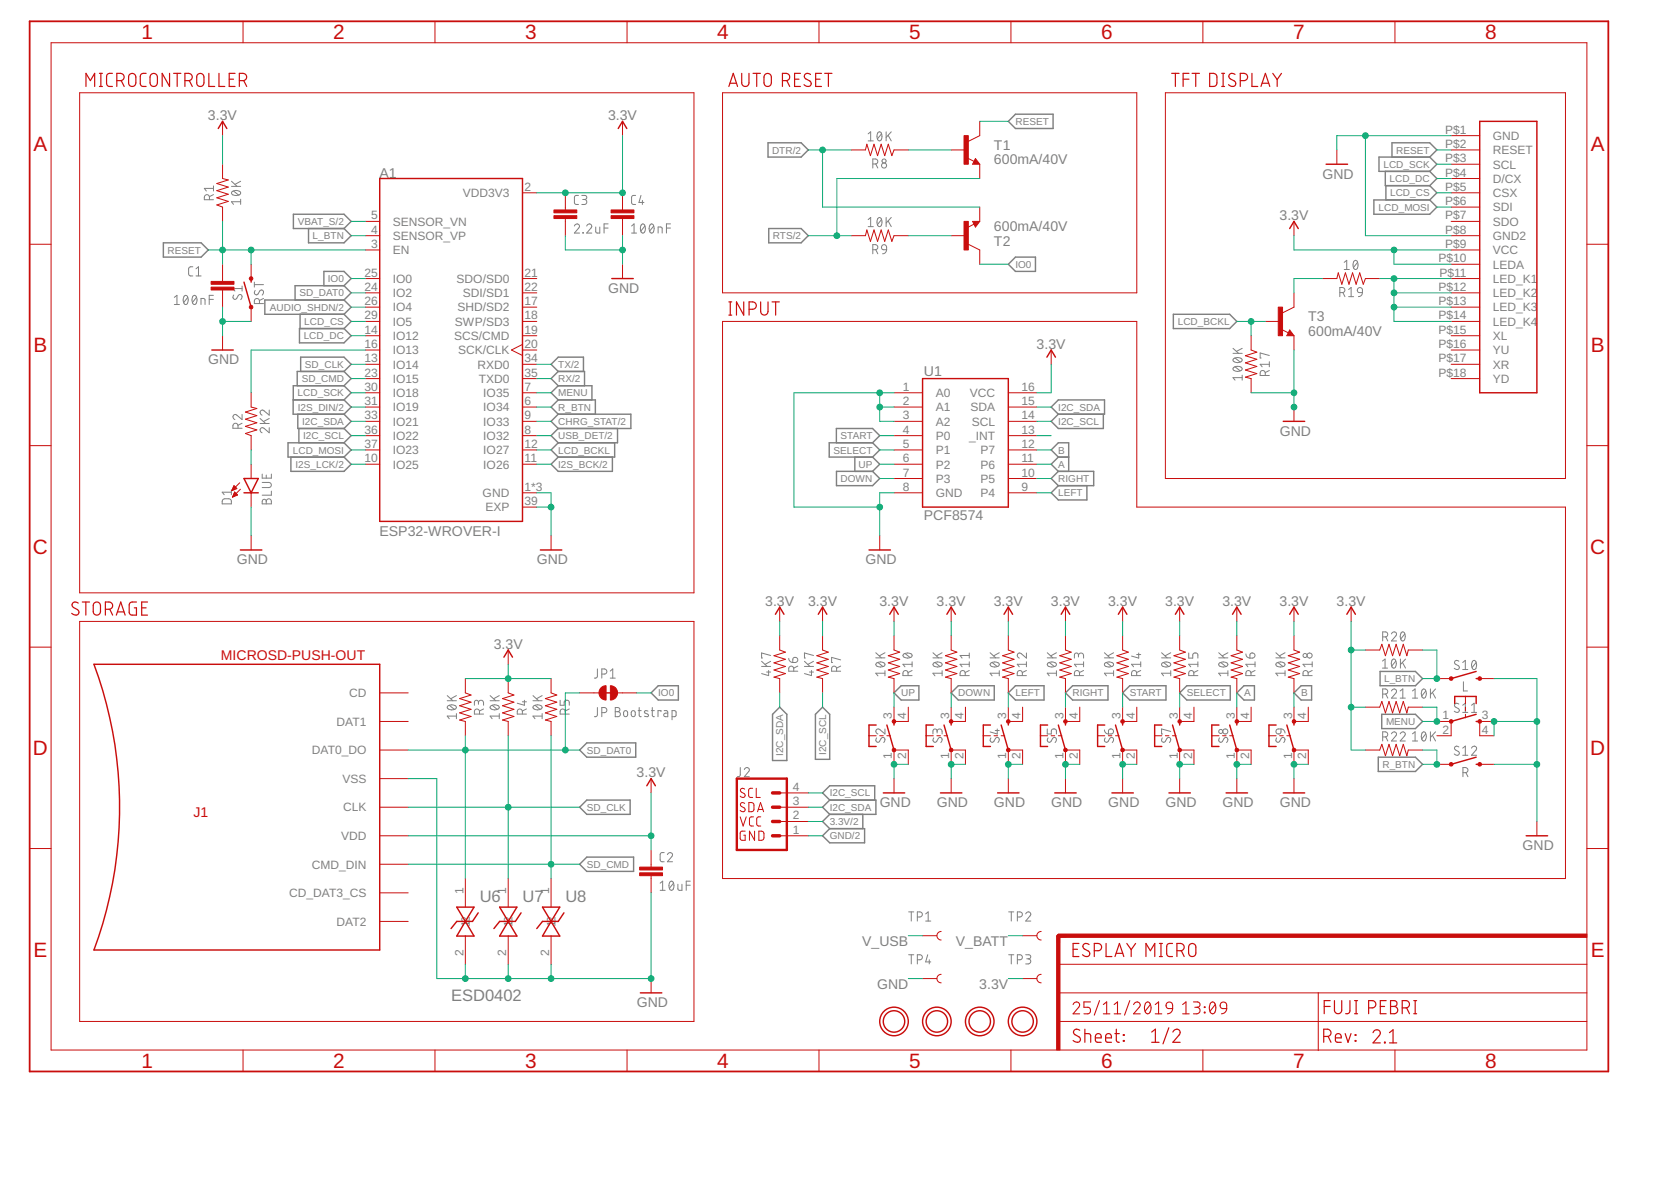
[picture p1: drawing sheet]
<svg xmlns="http://www.w3.org/2000/svg" width="297mm" height="210mm" viewBox="0 0 297 210" stroke-linecap="round" stroke-linejoin="round" font-family="sans-serif">
<defs><g id="words">
<g font-size="3.7" fill="#c90d0c">
<text x="25.1" y="7">1</text>
<text x="59.3" y="7">2</text>
<text x="93.4" y="7">3</text>
<text x="127.5" y="7">4</text>
<text x="161.6" y="7">5</text>
<text x="195.8" y="7">6</text>
<text x="229.9" y="7">7</text>
<text x="264" y="7">8</text>
<text x="5.9" y="26.8">A</text>
<text x="282.8" y="26.8">A</text>
<text x="5.9" y="62.6">B</text>
<text x="282.8" y="62.6">B</text>
<text x="5.8" y="98.4">C</text>
<text x="282.7" y="98.4">C</text>
<text x="5.8" y="134.2">D</text>
<text x="282.7" y="134.2">D</text>
<text x="5.9" y="170">E</text>
<text x="282.8" y="170">E</text>
<text x="25.1" y="189.8">1</text>
<text x="59.3" y="189.8">2</text>
<text x="93.4" y="189.8">3</text>
<text x="127.5" y="189.8">4</text>
<text x="161.6" y="189.8">5</text>
<text x="195.8" y="189.8">6</text>
<text x="229.9" y="189.8">7</text>
<text x="264" y="189.8">8</text>
</g>
<g font-size="2.9" fill="#808080">
<text x="85.3" y="160.2">U6</text>
<text x="92.9" y="160.2">U7</text>
<text x="100.5" y="160.2">U8</text>
<text x="80.2" y="177.9">ESD0402</text>
</g>
<g font-size="2.5" fill="#808080">
<text x="37" y="21.3">3.3V</text>
<text x="108.1" y="21.3">3.3V</text>
<text x="176.7" y="29.2">600mA/40V</text>
<text x="176.7" y="26.6">T1</text>
<text x="67.5" y="31.7">A1</text>
<text x="235.1" y="31.7">GND</text>
<text x="176.7" y="41.1">600mA/40V</text>
<text x="227.4" y="39.1">3.3V</text>
<text x="176.7" y="43.7">T2</text>
<text x="108.1" y="52">GND</text>
<text x="232.6" y="59.7">600mA/40V</text>
<text x="232.6" y="57.1">T3</text>
<text x="37" y="64.7">GND</text>
<text x="184.3" y="61.9">3.3V</text>
<text x="164.2" y="66.7">U1</text>
<text x="227.5" y="77.4">GND</text>
<text x="67.5" y="95.3">ESP32-WROVER-I</text>
<text x="164.2" y="92.4">PCF8574</text>
<text x="42.1" y="100.3">GND</text>
<text x="95.4" y="100.3">GND</text>
<text x="153.8" y="100.3">GND</text>
<text x="136" y="107.7">3.3V</text>
<text x="143.6" y="107.7">3.3V</text>
<text x="156.3" y="107.7">3.3V</text>
<text x="166.5" y="107.7">3.3V</text>
<text x="176.7" y="107.7">3.3V</text>
<text x="186.8" y="107.7">3.3V</text>
<text x="197" y="107.7">3.3V</text>
<text x="207.1" y="107.7">3.3V</text>
<text x="217.3" y="107.7">3.3V</text>
<text x="227.4" y="107.7">3.3V</text>
<text x="237.6" y="107.7">3.3V</text>
<text x="87.8" y="115.3">3.3V</text>
<text x="113.2" y="138.1">3.3V</text>
<text x="156.4" y="143.5">GND</text>
<text x="166.5" y="143.5">GND</text>
<text x="176.7" y="143.5">GND</text>
<text x="186.9" y="143.5">GND</text>
<text x="197" y="143.5">GND</text>
<text x="207.2" y="143.5">GND</text>
<text x="217.3" y="143.5">GND</text>
<text x="227.5" y="143.5">GND</text>
<text x="270.7" y="151.1">GND</text>
<text x="153.2" y="168.1">V_USB</text>
<text x="169.9" y="168.1">V_BATT</text>
<text x="113.2" y="179">GND</text>
<text x="155.9" y="175.7">GND</text>
<text x="174.1" y="175.7">3.3V</text>
</g>
<g font-size="2.5" fill="#c90d0c">
<text x="39.3" y="117.3">MICROSD-PUSH-OUT</text>
<text x="34.4" y="145.2">J1</text>
</g>
<g font-size="2.1" fill="#808080">
<text x="256.9" y="23.8">P$1</text>
<text x="256.9" y="26.3">P$2</text>
<text x="256.9" y="28.8">P$3</text>
<text x="265.4" y="24.9">GND</text>
<text x="265.4" y="27.4">RESET</text>
<text x="265.4" y="30">SCL</text>
<text x="82.3" y="35">VDD3V3</text>
<text x="93.2" y="33.9">2</text>
<text x="256.9" y="31.4">P$4</text>
<text x="256.9" y="33.9">P$5</text>
<text x="265.4" y="32.5">D/CX</text>
<text x="265.4" y="35">CSX</text>
<text x="65.9" y="41.5">4</text>
<text x="65.9" y="39">5</text>
<text x="69.8" y="40.1">SENSOR_VN</text>
<text x="256.9" y="36.5">P$6</text>
<text x="256.9" y="39">P$7</text>
<text x="256.9" y="41.5">P$8</text>
<text x="265.4" y="37.6">SDI</text>
<text x="265.4" y="40.1">SDO</text>
<text x="65.9" y="44.1">3</text>
<text x="69.8" y="45.2">EN</text>
<text x="69.8" y="42.6">SENSOR_VP</text>
<text x="255.7" y="46.6">P$10</text>
<text x="256.9" y="44.1">P$9</text>
<text x="265.4" y="42.6">GND2</text>
<text x="265.4" y="45.2">VCC</text>
<text x="265.4" y="47.7">LEDA</text>
<text x="64.8" y="49.1">25</text>
<text x="64.8" y="51.7">24</text>
<text x="69.8" y="50.3">IO0</text>
<text x="69.8" y="52.8">IO2</text>
<text x="81.2" y="50.3">SDO/SD0</text>
<text x="82.3" y="52.8">SDI/SD1</text>
<text x="93.2" y="49.1">21</text>
<text x="93.2" y="51.7">22</text>
<text x="255.7" y="51.7">P$12</text>
<text x="255.9" y="49.1">P$11</text>
<text x="265.4" y="50.3">LED_K1</text>
<text x="265.4" y="52.8">LED_K2</text>
<text x="64.8" y="54.2">26</text>
<text x="64.8" y="56.8">29</text>
<text x="64.8" y="59.3">14</text>
<text x="69.8" y="55.3">IO4</text>
<text x="69.8" y="57.9">IO5</text>
<text x="80.8" y="57.9">SWP/SD3</text>
<text x="81.3" y="55.3">SHD/SD2</text>
<text x="93.2" y="54.2">17</text>
<text x="93.2" y="56.8">18</text>
<text x="93.2" y="59.3">19</text>
<text x="255.7" y="54.2">P$13</text>
<text x="255.7" y="56.8">P$14</text>
<text x="255.7" y="59.3">P$15</text>
<text x="265.4" y="55.3">LED_K3</text>
<text x="265.4" y="57.9">LED_K4</text>
<text x="64.8" y="61.8">16</text>
<text x="64.8" y="64.4">13</text>
<text x="69.8" y="60.4">IO12</text>
<text x="69.8" y="63">IO13</text>
<text x="69.8" y="65.5">IO14</text>
<text x="80.7" y="60.4">SCS/CMD</text>
<text x="81.4" y="63">SCK/CLK</text>
<text x="84.9" y="65.5">RXD0</text>
<text x="93.2" y="61.8">20</text>
<text x="93.2" y="64.4">34</text>
<text x="255.7" y="61.8">P$16</text>
<text x="255.7" y="64.4">P$17</text>
<text x="265.4" y="60.4">XL</text>
<text x="265.4" y="63">YU</text>
<text x="265.4" y="65.5">XR</text>
<text x="64.8" y="66.9">23</text>
<text x="64.8" y="69.5">30</text>
<text x="69.8" y="68">IO15</text>
<text x="69.8" y="70.6">IO18</text>
<text x="85.1" y="68">TXD0</text>
<text x="85.9" y="70.6">IO35</text>
<text x="93.2" y="66.9">35</text>
<text x="93.2" y="69.5">7</text>
<text x="160.5" y="69.5">1</text>
<text x="166.3" y="70.6">A0</text>
<text x="172.4" y="70.6">VCC</text>
<text x="181.6" y="69.5">16</text>
<text x="255.7" y="66.9">P$18</text>
<text x="265.4" y="68">YD</text>
<text x="64.8" y="72">31</text>
<text x="64.8" y="74.5">33</text>
<text x="64.8" y="77.1">36</text>
<text x="69.8" y="73.1">IO19</text>
<text x="69.8" y="75.7">IO21</text>
<text x="85.9" y="75.7">IO33</text>
<text x="85.9" y="73.1">IO34</text>
<text x="93.2" y="77.1">8</text>
<text x="93.2" y="74.5">9</text>
<text x="93.2" y="72">6</text>
<text x="160.5" y="72">2</text>
<text x="160.5" y="74.5">3</text>
<text x="160.5" y="77.1">4</text>
<text x="166.3" y="73.1">A1</text>
<text x="166.3" y="75.7">A2</text>
<text x="172.5" y="73.1">SDA</text>
<text x="172.7" y="75.7">SCL</text>
<text x="181.6" y="77.1">13</text>
<text x="181.6" y="74.5">14</text>
<text x="181.6" y="72">15</text>
<text x="64.8" y="79.6">37</text>
<text x="64.8" y="82.2">10</text>
<text x="69.8" y="78.2">IO22</text>
<text x="69.8" y="80.7">IO23</text>
<text x="69.8" y="83.3">IO25</text>
<text x="85.9" y="83.3">IO26</text>
<text x="85.9" y="80.7">IO27</text>
<text x="85.9" y="78.2">IO32</text>
<text x="93.2" y="82.2">11</text>
<text x="93.2" y="79.6">12</text>
<text x="160.5" y="79.6">5</text>
<text x="160.5" y="82.2">6</text>
<text x="166.3" y="78.2">P0</text>
<text x="166.3" y="80.7">P1</text>
<text x="166.3" y="83.3">P2</text>
<text x="172.3" y="78.2">_INT</text>
<text x="174.3" y="83.3">P6</text>
<text x="174.3" y="80.7">P7</text>
<text x="181.6" y="82.2">11</text>
<text x="181.6" y="79.6">12</text>
<text x="85.8" y="88.4">GND</text>
<text x="93.2" y="87.2">1*3</text>
<text x="93.2" y="89.8">39</text>
<text x="160.5" y="84.7">7</text>
<text x="160.5" y="87.2">8</text>
<text x="166.3" y="85.8">P3</text>
<text x="166.3" y="88.4">GND</text>
<text x="174.3" y="88.4">P4</text>
<text x="174.3" y="85.8">P5</text>
<text x="181.6" y="87.2">9</text>
<text x="181.6" y="84.7">10</text>
<text x="86.3" y="90.9">EXP</text>
<text x="62.1" y="123.9">CD</text>
<text x="59.8" y="129">DAT1</text>
<text x="158.6" y="127.9" transform="rotate(-90 158.6 127.9)">3</text>
<text x="161.1" y="127.9" transform="rotate(-90 161.1 127.9)">4</text>
<text x="168.7" y="127.9" transform="rotate(-90 168.7 127.9)">3</text>
<text x="171.3" y="127.9" transform="rotate(-90 171.3 127.9)">4</text>
<text x="178.9" y="127.9" transform="rotate(-90 178.9 127.9)">3</text>
<text x="181.4" y="127.9" transform="rotate(-90 181.4 127.9)">4</text>
<text x="189" y="127.9" transform="rotate(-90 189 127.9)">3</text>
<text x="191.6" y="127.9" transform="rotate(-90 191.6 127.9)">4</text>
<text x="199.2" y="127.9" transform="rotate(-90 199.2 127.9)">3</text>
<text x="201.7" y="127.9" transform="rotate(-90 201.7 127.9)">4</text>
<text x="209.4" y="127.9" transform="rotate(-90 209.4 127.9)">3</text>
<text x="211.9" y="127.9" transform="rotate(-90 211.9 127.9)">4</text>
<text x="219.5" y="127.9" transform="rotate(-90 219.5 127.9)">3</text>
<text x="222" y="127.9" transform="rotate(-90 222 127.9)">4</text>
<text x="229.7" y="127.9" transform="rotate(-90 229.7 127.9)">3</text>
<text x="232.2" y="127.9" transform="rotate(-90 232.2 127.9)">4</text>
<text x="256.4" y="127.9">1</text>
<text x="256.4" y="130.4">2</text>
<text x="263.4" y="127.9">3</text>
<text x="263.4" y="130.4">4</text>
<text x="55.4" y="134.1">DAT0_DO</text>
<text x="158.6" y="134.8" transform="rotate(-90 158.6 134.8)">1</text>
<text x="161.1" y="134.8" transform="rotate(-90 161.1 134.8)">2</text>
<text x="168.7" y="134.8" transform="rotate(-90 168.7 134.8)">1</text>
<text x="171.3" y="134.8" transform="rotate(-90 171.3 134.8)">2</text>
<text x="178.9" y="134.8" transform="rotate(-90 178.9 134.8)">1</text>
<text x="181.4" y="134.8" transform="rotate(-90 181.4 134.8)">2</text>
<text x="189" y="134.8" transform="rotate(-90 189 134.8)">1</text>
<text x="191.6" y="134.8" transform="rotate(-90 191.6 134.8)">2</text>
<text x="199.2" y="134.8" transform="rotate(-90 199.2 134.8)">1</text>
<text x="201.7" y="134.8" transform="rotate(-90 201.7 134.8)">2</text>
<text x="209.4" y="134.8" transform="rotate(-90 209.4 134.8)">1</text>
<text x="211.9" y="134.8" transform="rotate(-90 211.9 134.8)">2</text>
<text x="219.5" y="134.8" transform="rotate(-90 219.5 134.8)">1</text>
<text x="222" y="134.8" transform="rotate(-90 222 134.8)">2</text>
<text x="229.7" y="134.8" transform="rotate(-90 229.7 134.8)">1</text>
<text x="232.2" y="134.8" transform="rotate(-90 232.2 134.8)">2</text>
<text x="60.9" y="139.1">VSS</text>
<text x="140.9" y="143.1">3</text>
<text x="140.9" y="140.6">4</text>
<text x="60.6" y="149.3">VDD</text>
<text x="61" y="144.2">CLK</text>
<text x="140.9" y="148.2">1</text>
<text x="140.9" y="145.6">2</text>
<text x="55.4" y="154.4">CMD_DIN</text>
<text x="51.4" y="159.5">CD_DAT3_CS</text>
<text x="82.4" y="158.8" transform="rotate(-90 82.4 158.8)">1</text>
<text x="90" y="158.8" transform="rotate(-90 90 158.8)">1</text>
<text x="97.6" y="158.8" transform="rotate(-90 97.6 158.8)">1</text>
<text x="59.8" y="164.5">DAT2</text>
<text x="83.5" y="164.7" transform="rotate(-90 83.5 164.7)">12</text>
<text x="91.1" y="164.7" transform="rotate(-90 91.1 164.7)">12</text>
<text x="98.7" y="164.7" transform="rotate(-90 98.7 164.7)">12</text>
<text x="82.4" y="169.8" transform="rotate(-90 82.4 169.8)">2</text>
<text x="90" y="169.8" transform="rotate(-90 90 169.8)">2</text>
<text x="97.6" y="169.8" transform="rotate(-90 97.6 169.8)">2</text>
</g>
<g font-size="1.8" fill="#808080">
<text x="180.5" y="22.2">RESET</text>
<text x="137.2" y="27.3">DTR/2</text>
<text x="245.9" y="29.8">LCD_SCK</text>
<text x="248.2" y="27.3">RESET</text>
<text x="247" y="32.4">LCD_DC</text>
<text x="247.1" y="34.9">LCD_CS</text>
<text x="53" y="40">VBAT_S/2</text>
<text x="245.1" y="37.4">LCD_MOSI</text>
<text x="29.8" y="45.1">RESET</text>
<text x="55.6" y="42.5">L_BTN</text>
<text x="137.4" y="42.5">RTS/2</text>
<text x="180.5" y="47.6">IO0</text>
<text x="53.2" y="52.7">SD_DAT0</text>
<text x="58.3" y="50.1">IO0</text>
<text x="48" y="55.2">AUDIO_SHDN/2</text>
<text x="54.1" y="57.8">LCD_CS</text>
<text x="209.4" y="57.8">LCD_BCKL</text>
<text x="54" y="60.3">LCD_DC</text>
<text x="54.2" y="65.4">SD_CLK</text>
<text x="99.2" y="65.4">TX/2</text>
<text x="52.9" y="70.5">LCD_SCK</text>
<text x="53.6" y="67.9">SD_CMD</text>
<text x="99.2" y="67.9">RX/2</text>
<text x="99.2" y="70.5">MENU</text>
<text x="52.9" y="73">I2S_DIN/2</text>
<text x="53.7" y="75.5">I2C_SDA</text>
<text x="99.2" y="73">R_BTN</text>
<text x="99.2" y="75.5">CHRG_STAT/2</text>
<text x="188.1" y="73">I2C_SDA</text>
<text x="188.1" y="75.5">I2C_SCL</text>
<text x="52.1" y="80.6">LCD_MOSI</text>
<text x="52.5" y="83.1">I2S_LCK/2</text>
<text x="53.9" y="78.1">I2C_SCL</text>
<text x="99.2" y="80.6">LCD_BCKL</text>
<text x="99.2" y="83.1">I2S_BCK/2</text>
<text x="99.2" y="78.1">USB_DET/2</text>
<text x="148.2" y="80.6">SELECT</text>
<text x="149.4" y="78.1">START</text>
<text x="152.6" y="83.1">UP</text>
<text x="188.1" y="83.1">A</text>
<text x="188.1" y="80.6">B</text>
<text x="149.4" y="85.7">DOWN</text>
<text x="188.1" y="88.2">LEFT</text>
<text x="188.1" y="85.7">RIGHT</text>
<text x="117" y="123.8">IO0</text>
<text x="160.2" y="123.8">UP</text>
<text x="170.3" y="123.8">DOWN</text>
<text x="180.5" y="123.8">LEFT</text>
<text x="190.7" y="123.8">RIGHT</text>
<text x="200.8" y="123.8">START</text>
<text x="211" y="123.8">SELECT</text>
<text x="221.1" y="123.8">A</text>
<text x="231.3" y="123.8">B</text>
<text x="246" y="121.2">L_BTN</text>
<text x="246.4" y="128.9">MENU</text>
<text x="104.3" y="133.9">SD_DAT0</text>
<text x="139.2" y="134.4" transform="rotate(-90 139.2 134.4)">I2C_SDA</text>
<text x="146.9" y="134.2" transform="rotate(-90 146.9 134.2)">I2C_SCL</text>
<text x="245.7" y="136.5">R_BTN</text>
<text x="147.5" y="141.6">I2C_SCL</text>
<text x="104.3" y="144.1">SD_CLK</text>
<text x="147.5" y="146.6">3.3V/2</text>
<text x="147.5" y="149.2">GND/2</text>
<text x="147.5" y="144.1">I2C_SDA</text>
<text x="104.3" y="154.3">SD_CMD</text>
</g>
</g></defs>
<g fill="none" stroke="#808080" stroke-width=".18">
<path d="M37.2 35.5v-.4a.46 .46 0 0 0-.4-.5 .46 .46 0 0 0-.5 .5v.4h1.7M38 34.6l-.8 .3M38 33.5h-1.7l.4 .5M38 33v1M41.1 33.1h1.7M41.1 32.2l1 .9M41.3 34.1a1.02 1.02 0 0 1 1.5 .2 .97 .97 0 0 1-1.7 0zM41.5 34l.9 .7M42.8 35.9h-1.7l.4 .4M42.8 35.4v.9M42.8 32.2l-1 .6M102.8 34.7l-.5 .1-.2 .3v1l.2 .2h.5"/>
<path d="M103.4 34.7h.5a.36 .36 0 0 1 .4 .4 .36 .36 0 0 1-.4 .4h-.3M103.9 35.5a.44 .44 0 0 1 .4 .4 .44 .44 0 0 1-.4 .4h-.5M108.1 39.8h-.7v1.6M113 34.7l-.5 .1-.2 .3v1l.2 .2h.5M113.9 34.7l-.3 1.3h.9M114 39.9l.3-.1a.97 .97 0 0 1 0 1.6 1 1 0 0 1-.3-1.5zM114.2 35.6v.7M115.6 39.9l.2-.1a.97 .97 0 0 1 0 1.6 1 1 0 0 1-.2-1.5zM119.2 39.8h-.7v1.6M154.3 23.8l.5-.4v1.6M154.3 39l.5-.3v1.6M154.3 25h.9"/>
<path d="M155.2 29.1h.4a.44 .44 0 0 0 .4-.4 .44 .44 0 0 0-.4-.4h-.4v1.6M155.7 29.1l.3 .8M156.1 23.5l.2-.1a.95 .95 0 0 1 0 1.6 .98 .98 0 0 1-.2-1.5zM156.1 38.8l.2-.1a.97 .97 0 0 1 0 1.6 .98 .98 0 0 1-.2-1.5zM156.7 23.8l-.7 .9M156.7 39l-.7 .9M157.5 23.4v1.6M157.5 38.7v1.6M157.9 24.1l.5 .9M157.9 39.3l.5 1M158.4 23.4l-.9 1M158.4 38.7l-.9 .9"/>
<path d="M31 52.9l.5-.4v1.6M31 54.1h.9M32.8 52.6l.2-.1a.97 .97 0 0 1 0 1.6 1.02 1.02 0 0 1-.2-1.5zM33.4 52.9l-.7 .9M34.3 47.4l-.5 .1-.3 .3 .1 1 .2 .2h.5M34.3 52.6l.3-.1a.95 .95 0 0 1 0 1.6 1.04 1.04 0 0 1-.3-1.5zM34.8 49h1M34.8 47.8l.5-.4v1.6M34.9 52.9l-.7 .9M35.7 54.1v-1.1l.7 .2v.9M37.2 53.2h.7M37.9 52.5h-.7v1.6"/>
<path d="M41.6 52.4l-.2 .5 .1 .2 .3 .1 .2-.1 .4-.6a.38 .38 0 0 1 .5-.1 .38 .38 0 0 1 .1 .5l-.2 .4M43 51.3h-1.6l.4 .4M43 50.8v.9M45.2 50.1v.9M45.2 50.6h1.6M45.4 51.6l-.2 .4 .1 .3 .3 .1 .2-.1 .4-.6a.38 .38 0 0 1 .5-.1 .38 .38 0 0 1 .1 .5l-.2 .4M46.1 54v-.5a.46 .46 0 0 0-.4-.5 .46 .46 0 0 0-.5 .5v.5h1.6M46.8 53l-.7 .4M102.1 40.2a.44 .44 0 0 1 .6-.4 .44 .44 0 0 1 .2 .7l-.8 .9h.9M103.6 41.3l.1 .1zM104.3 40.2a.44 .44 0 0 1 .6-.4 .44 .44 0 0 1 .2 .7l-.8 .9h.9M105.9 40.3v1l.3 .1h.4v-1.1"/>
<path d="M107.4 40.5h.7M112.3 41.4h.9M112.3 40.2l.4-.4v1.6M114.6 40.2l-.7 .9M116.2 40.2l-.7 .9M117 41.4v-1.1l.7 .2v.9M118.5 40.5h.7M154.3 40.3h.9M155.2 44.4h.4a.46 .46 0 0 0 .4-.5 .46 .46 0 0 0-.4-.4h-.4v1.6M155.7 44.4l.3 .7M156.8 43.6a.45 .45 0 0 1 .5-.1 .45 .45 0 0 1 .3 .4v.5h-.7l-.2-.4zM157.6 44.4v.2a.68 .68 0 0 1-.7 .5"/>
<path d="M238.2 52h.4a.46 .46 0 0 0 .5-.4 .46 .46 0 0 0-.5-.5h-.4v1.6M238.7 52l.4 .7M239 46.6l.4-.3v1.6M239 47.9h.9M239.7 51.5l.5-.4v1.6M239.7 52.7h.9M240.7 46.4l.3-.1a.97 .97 0 0 1 0 1.6 1 1 0 0 1-.3-1.5zM241.3 46.6l-.7 .9M241.4 51.2a.44 .44 0 0 1 .5-.1 .44 .44 0 0 1 .3 .5v.4h-.7l-.2-.4zM242.2 52a.7 .7 0 0 1-.7 .7M42.3 76.1v-.4a.46 .46 0 0 0-.4-.5 .46 .46 0 0 0-.5 .5v.4h1.6M43 73.7v.9l-.9-.8a.44 .44 0 0 0-.7 .1 .44 .44 0 0 0 .4 .7"/>
<path d="M43 75.2l-.7 .4M46.2 75.3h1.7M46.2 74.4l1 .9M47.9 76v.9l-1-.8a.45 .45 0 0 0-.6 .2 .45 .45 0 0 0 .3 .6M47.9 72.9v.9l-1-.8a.44 .44 0 0 0-.6 .2 .44 .44 0 0 0 .3 .6M47.9 74.4l-1 .5M219.2 62.8h1.6M219.2 61.9l1 .9M219.3 65.3a1 1 0 0 1 1.5 .3 .95 .95 0 0 1-1.6 0zM219.3 63.8a1.04 1.04 0 0 1 1.5 .2 .95 .95 0 0 1-1.6 0zM219.5 65.2l1 .7M219.5 63.6l1 .7"/>
<path d="M220.8 67.1h-1.6l.3 .5M220.8 66.7v.9M220.8 61.9l-1 .5M224.9 66.7v-.4a.46 .46 0 0 0-.4-.5 .46 .46 0 0 0-.5 .5v.4h1.6M225.6 63.2l-1.6-.5v.9h.2M225.6 65.8l-.7 .4M225.6 64.7h-1.6l.4 .5M225.6 64.3v.9M39.6 88.8l1.1-.2a.43 .43 0 0 1 .4 .5v.5h-1.6zM41.1 87v.9M41.1 87.5h-1.6l.4 .4M46.6 85.7h1.2a.46 .46 0 0 1 .4 .5 .46 .46 0 0 1-.4 .5h-1.2"/>
<path d="M46.6 84.3v.7h1.6v-.7M46.7 88.8h.4l.2 .3a.46 .46 0 0 1 .5-.5 .46 .46 0 0 1 .4 .5v.5h-1.6zM47.3 84.4v.6M47.3 89.1v.5M48.2 87.3v.7h-1.6M106.2 118.9v1.4l-.2 .2h-.3M107 119.8h.4a.46 .46 0 0 0 .5-.5 .46 .46 0 0 0-.5-.4h-.4v1.6M108.5 119.3l.4-.4v1.6M135.4 118.4h1.6M135.4 117.5l1 .9M136.3 119.4h.7M136.6 119.2v.9l-1.2-.4"/>
<path d="M137 116.5l-1.6-.4v.8h.2M137 117.5l-1 .6M140.2 117a.73 .73 0 0 0 .7 .8M141 116.9a.47 .47 0 0 1 .8 .2 .47 .47 0 0 1-.4 .7h-.5zM141.1 119.3v-.4a.44 .44 0 0 0-.4-.5 .44 .44 0 0 0-.5 .5v.4h1.6M141.8 118.4l-.7 .3M143 118.4h1.6M143 117.5l1 .9M143.9 119.4h.7M144.3 119.2v.9l-1.3-.4M144.6 117.5l-1 .6M144.6 116.5l-1.6-.4v.8h.2"/>
<path d="M148.7 119.3v-.4a.44 .44 0 0 0-.4-.5 .44 .44 0 0 0-.5 .5v.4h1.6M149.4 117.3l-1.6-.5v1h.2M149.4 118.4l-.7 .3M155.7 116.9h1.6M155.7 116l1 .9M155.8 117.9a1 1 0 0 1 1.5 .2 .97 .97 0 0 1-1.6 0zM156.1 117.8l.9 .7M157.3 119.7h-1.6l.4 .4M157.3 119.2v.9M157.3 116l-1 .6M160.6 116.3a1.02 1.02 0 0 1 1.5 .2 .95 .95 0 0 1-1.6 0zM160.9 116.1l.9 .8"/>
<path d="M162.1 119.2l-.7 .3M162.1 118.1h-1.6l.4 .4M162.1 117.6v.9M165.8 116.9h1.7M165.8 116l1 .9M165.9 117.9a1.02 1.02 0 0 1 1.6 .2 .97 .97 0 0 1-1.7 0zM166.2 117.8l.9 .7M167.5 119.7h-1.7l.4 .4M167.5 119.2v.9M167.5 116l-1 .6M172.3 118.1h-1.6l.3 .4M172.3 119.2l-.7 .3"/>
<path d="M172.3 116.1v.9M172.3 117.6v.9M172.3 116.5h-1.6l.3 .5M176 116.9h1.6M176 116l1 .9M176.1 117.9a1.02 1.02 0 0 1 1.5 .2 .97 .97 0 0 1-1.6 0zM176.4 117.8l.9 .7M177.6 119.7h-1.6l.4 .4M177.6 119.2v.9M177.6 116l-1 .6M182.5 116.1v.9l-1-.8a.45 .45 0 0 0-.6 .1 .45 .45 0 0 0 .3 .7M182.5 118.1h-1.7l.4 .4"/>
<path d="M182.5 119.2l-.8 .3M182.5 117.6v.9M186.2 116.9h1.6M186.2 116l1 .9M186.3 117.9a1.02 1.02 0 0 1 1.5 .2 .97 .97 0 0 1-1.6 0zM186.5 117.8l.9 .7M187.8 119.7h-1.6l.3 .4M187.8 119.2v.9M187.8 116l-1 .6M191.7 116.5a.46 .46 0 0 1 .5-.4 .46 .46 0 0 1 .4 .4v.5M191.7 116.8v-.4a.36 .36 0 0 0-.4-.3 .36 .36 0 0 0-.3 .3v.6M192.6 118.1h-1.6l.3 .4"/>
<path d="M192.6 119.2l-.7 .3M192.6 117.6v.9M196.3 116.9h1.7M196.3 116l1 .9M196.4 117.9a1.02 1.02 0 0 1 1.6 .2 .97 .97 0 0 1-1.7 0zM196.7 117.8l.9 .7M198 119.7h-1.7l.4 .4M198 119.2v.9M198 116l-1 .6M202.1 116.3h.7M202.4 116.1v.9l-1.3-.4M202.8 118.1h-1.7l.4 .4"/>
<path d="M202.8 119.2l-.7 .3M202.8 117.6v.9M206.5 116.9h1.6M206.5 116l1 .9M206.6 117.9a1.02 1.02 0 0 1 1.5 .2 .97 .97 0 0 1-1.6 0zM206.8 117.8l1 .7M208.1 119.7h-1.6l.3 .4M208.1 119.2v.9M208.1 116l-1 .6M211.3 116.1v.9h.7v-.6a.46 .46 0 0 1 .5-.4 .46 .46 0 0 1 .4 .4v.6M212.9 118.1h-1.6l.4 .4M212.9 119.2l-.7 .3"/>
<path d="M212.9 117.6v.9M216.6 116.9h1.7M216.6 116l1 .9M216.7 117.9a1.02 1.02 0 0 1 1.6 .2 .97 .97 0 0 1-1.7 0zM217 117.8l.9 .7M218.3 119.7h-1.7l.4 .4M218.3 119.2v.9M218.3 116l-1 .6M221.5 116.2a.7 .7 0 0 0 .7 .8M222.3 116.2a.47 .47 0 0 1 .7 .1 .47 .47 0 0 1-.4 .7h-.4zM223.1 118.1h-1.6l.3 .4M223.1 119.2l-.7 .3"/>
<path d="M223.1 117.6v.9M226.8 116.9h1.6M226.8 116l1 .9M226.9 117.9a1.02 1.02 0 0 1 1.5 .2 .97 .97 0 0 1-1.6 0zM227.2 117.8l.9 .7M228.4 119.7h-1.6l.4 .4M228.4 119.2v.9M228.4 116l-1 .6M233.3 118.1h-1.7l.4 .4M233.3 119.2l-.8 .3M233.3 117.6v.9M245.7 117.5l.5-.4v1.6"/>
<path d="M245.7 118.7h1M245.8 113.2h.5a.44 .44 0 0 0 .4-.4 .44 .44 0 0 0-.4-.5h-.5v1.6M246.3 113.2l.4 .7M247.4 112.7a.44 .44 0 0 1 .6-.4 .44 .44 0 0 1 .1 .7l-.7 .9h.8M247.5 117.2l.3-.1a.93 .93 0 0 1 0 1.6 1.02 1.02 0 0 1-.3-1.5zM248.1 117.5l-.7 .9M248.9 117.1v1.6M249.1 112.4l.3-.1a.95 .95 0 0 1 0 1.6 1 1 0 0 1-.3-1.5zM249.3 117.8l.6 .9M249.7 112.7l-.7 .9M249.9 117.1l-1 1M259.3 117.5a.42 .42 0 0 0-.6-.1 .42 .42 0 0 0-.1 .6l.6 .3a.38 .38 0 0 1 .2 .5 .38 .38 0 0 1-.6 .2l-.3-.2"/>
<path d="M260 117.8l.5-.4v1.6M260 119h.9M261.8 117.5l.2-.1a.97 .97 0 0 1 0 1.6 1 1 0 0 1-.2-1.5zM262.4 117.8l-.7 .8M79.5 124.5h1.6M79.5 123.6l1 .9M79.6 125.5a1.02 1.02 0 0 1 1.5 .2 .97 .97 0 0 1-1.6 0zM79.9 125.3l.9 .8M81.1 127.3h-1.6l.4 .4M81.1 126.8v.9M81.1 123.6l-1 .6M85 124.9a.46 .46 0 0 1 .5-.4 .46 .46 0 0 1 .5 .4v.4"/>
<path d="M85 125.2v-.4a.36 .36 0 0 0-.3-.3 .36 .36 0 0 0-.4 .3v.5M85.2 126.9v-.5a.46 .46 0 0 0-.4-.4 .46 .46 0 0 0-.5 .4v.5h1.7M86 126l-.8 .4M87.1 124.5h1.7M87.1 123.6l1 .9M87.2 125.5a1.02 1.02 0 0 1 1.6 .2 .97 .97 0 0 1-1.7 0zM87.5 125.3l.9 .8M88.8 127.3h-1.7l.4 .4M88.8 126.8v.9M88.8 123.6l-1 .6M92.9 126.9v-.5a.46 .46 0 0 0-.5-.4 .46 .46 0 0 0-.5 .4v.5h1.7M92.9 124.7h.7"/>
<path d="M93.2 124.5v.8l-1.3-.3M93.6 126l-.7 .4M94.7 124.5h1.7M94.7 123.6l1 .9M94.8 125.5a1.02 1.02 0 0 1 1.6 .2 .97 .97 0 0 1-1.7 0zM95.1 125.3l.9 .8M96.4 127.3h-1.7l.4 .4M96.4 126.8v.9M96.4 123.6l-1 .6M99.6 124.5v.8h.7v-.5a.46 .46 0 0 1 .4-.3 .46 .46 0 0 1 .5 .3v.5M100.5 126.9v-.5a.46 .46 0 0 0-.5-.4 .46 .46 0 0 0-.4 .4v.5h1.6M101.2 126l-.7 .4"/>
<path d="M106.2 125.8v1.4l-.2 .2h-.3M107 126.7h.4a.46 .46 0 0 0 .5-.5 .46 .46 0 0 0-.5-.4h-.4v1.6M108.5 120.5h.9M109.4 125.8h.4a.37 .37 0 0 1 .4 .3 .37 .37 0 0 1-.4 .4 .44 .44 0 0 1 .5 .4 .44 .44 0 0 1-.5 .5h-.4zM109.4 126.5h.4M111 126.4l.2-.1 .3 .1 .1 .6a.36 .36 0 0 1-.4 .4 .36 .36 0 0 1-.4-.4zM112.3 126.4l.3-.1 .2 .1 .1 .6a.36 .36 0 0 1-.3 .4 .36 .36 0 0 1-.4-.4zM113.4 126.3h.6M113.6 125.8v1.4l.4 .2M115.2 126.4l-.4-.1-.3 .3 .6 .3 .2 .4-.3 .1-.4-.1M115.8 126.3h.5M116 125.8v1.4l.3 .2"/>
<path d="M117.5 126.5v-.2h-.5v1.1M118.1 126.3h.4l.2 .2v.9l-.7-.1v-.4l.7-.2M119.5 127.4h.5l.2-.2v-.6l-.2-.3h-.5v1.6M131.6 136.4v1.4l-.2 .2h-.3M132.3 136.8a.44 .44 0 0 1 .6-.3 .44 .44 0 0 1 .2 .6l-.8 .9h.9M155.8 131.1l-.1 .5 .1 .2 .3 .1 .2-.1 .3-.5a.38 .38 0 0 1 .6-.2 .38 .38 0 0 1 .1 .5l-.2 .4M157.3 129.6v.9l-.9-.8a.44 .44 0 0 0-.7 .1 .44 .44 0 0 0 .4 .7M161.4 120.1v-.5a.46 .46 0 0 0-.4-.4 .46 .46 0 0 0-.5 .4v.5h1.6M166 131.1l-.2 .5 .1 .2 .3 .1 .2-.1 .4-.5a.38 .38 0 0 1 .5-.2 .38 .38 0 0 1 .1 .5l-.2 .4M166.6 130a.44 .44 0 0 1 .4-.4 .44 .44 0 0 1 .5 .4v.5M166.6 130.3v-.4a.37 .37 0 0 0-.4-.3 .37 .37 0 0 0-.4 .3v.6M171.6 120.1v-.5a.46 .46 0 0 0-.5-.4 .46 .46 0 0 0-.4 .4v.5h1.6"/>
<path d="M176.1 131.1l-.1 .5 .1 .2 .3 .1 .2-.1 .4-.5a.38 .38 0 0 1 .5-.2 .38 .38 0 0 1 .1 .5l-.2 .4M176.9 129.8h.7M177.3 129.6v.9l-1.3-.4M181.7 120.1v-.5a.46 .46 0 0 0-.4-.4 .46 .46 0 0 0-.5 .4v.5h1.7M186.2 129.6v.9h.7v-.6a.46 .46 0 0 1 .4-.3 .46 .46 0 0 1 .5 .3v.6M186.3 131.1l-.1 .5 .1 .2 .2 .1 .3-.1 .3-.5a.38 .38 0 0 1 .5-.2 .38 .38 0 0 1 .2 .5l-.2 .4M191.9 120.1v-.5a.46 .46 0 0 0-.5-.4 .46 .46 0 0 0-.4 .4v.5h1.6M196.3 129.7l.1 .3a.68 .68 0 0 0 .6 .5M196.5 131.1l-.2 .6 .4 .2 .2-.1 .4-.5a.38 .38 0 0 1 .5-.2 .38 .38 0 0 1 .1 .5l-.2 .4M197.1 129.7a.46 .46 0 0 1 .8 .1 .46 .46 0 0 1-.4 .7h-.5zM202.1 120.1v-.5a.46 .46 0 0 0-.5-.4 .46 .46 0 0 0-.5 .4v.5h1.7M206.6 131.1l-.1 .6 .3 .2 .3-.1 .3-.5a.38 .38 0 0 1 .6-.2 .38 .38 0 0 1 .1 .5l-.2 .4"/>
<path d="M208.1 130l-1.6-.4v.9h.2M212.2 120.1v-.5a.46 .46 0 0 0-.4-.4 .46 .46 0 0 0-.5 .4v.5h1.6M216.8 131.1l-.1 .6 .3 .2 .2-.1 .4-.5a.38 .38 0 0 1 .5-.2 .38 .38 0 0 1 .1 .5l-.2 .4M222.4 120.1v-.5a.46 .46 0 0 0-.5-.4 .46 .46 0 0 0-.4 .4v.5h1.6M226.9 131.1l-.1 .6 .4 .2 .2-.1 .5-.7a.47 .47 0 0 1 .5 .3 .47 .47 0 0 1-.2 .6M226.9 129.7l.8-.1v.5a.46 .46 0 0 1-.6 .3 .46 .46 0 0 1-.2-.7zM227.7 129.6a.7 .7 0 0 1 .7 .7M232.5 120.1v-.5a.46 .46 0 0 0-.4-.4 .46 .46 0 0 0-.5 .4v.5h1.7M245.8 123.4h.5a.46 .46 0 0 0 .4-.5 .46 .46 0 0 0-.4-.5h-.5v1.7M245.8 131h.5a.46 .46 0 0 0 .4-.5 .46 .46 0 0 0-.4-.4h-.5v1.6M246.3 123.4l.4 .7M246.3 131l.4 .7"/>
<path d="M247.4 122.8a.44 .44 0 0 1 .6-.3 .44 .44 0 0 1 .1 .7l-.7 .9h.8M247.4 130.4a.44 .44 0 0 1 .6-.3 .44 .44 0 0 1 .1 .7l-.7 .9h.8M248.9 130.4a.45 .45 0 0 1 .6-.3 .45 .45 0 0 1 .2 .7l-.8 .9h.9M248.9 124.1h.9M248.9 122.8l.5-.4v1.7M251.1 122.8l.4-.4v1.7M251.1 130.4l.4-.3v1.6M251.1 124.1h.9M251.1 131.7h.9M252.9 122.6l.2-.2a.95 .95 0 0 1 0 1.7 1.02 1.02 0 0 1-.2-1.5zM252.9 130.2l.2-.1a.95 .95 0 0 1 0 1.6 1.04 1.04 0 0 1-.2-1.5zM253.4 122.8l-.7 .9"/>
<path d="M253.4 130.4l-.7 .9M254.3 122.4v1.7M254.3 130.1v1.6M254.6 123.1l.6 1M254.6 130.7l.6 1M255.2 122.4l-.9 1M255.2 130.1l-.9 1M259.3 125.1a.42 .42 0 0 0-.6-.1 .42 .42 0 0 0-.1 .6l.6 .3a.38 .38 0 0 1 .2 .6 .38 .38 0 0 1-.6 .1l-.3-.2M259.3 132.8l-.2-.1a.37 .37 0 0 0-.5 .1 .37 .37 0 0 0 .1 .5l.5 .3a.38 .38 0 0 1 .2 .5 .38 .38 0 0 1-.6 .1l-.3-.2M260 125.3l.5-.3v1.6M260 133l.5-.4v1.6M260 126.6h.9"/>
<path d="M260 134.2h.9M260.1 137.3h.4a.46 .46 0 0 0 .4-.4 .46 .46 0 0 0-.4-.5h-.4v1.6M260.1 121.2v1.6h.8M260.6 137.3l.3 .7M261.6 133a.45 .45 0 0 1 .6-.4 .45 .45 0 0 1 .2 .7l-.8 .9h.9M261.6 126.6h.9M261.6 125.3l.4-.3v1.6M117.3 157l.5-.4v1.6M117.3 158.2h.9M118.1 151.5l-.5 .1-.3 .3 .1 1 .2 .2 .5 .1M118.6 151.9a.45 .45 0 0 1 .7-.3 .45 .45 0 0 1 .1 .7l-.8 .9h.9M119.1 156.7l.3-.1a.97 .97 0 0 1 0 1.6 1.02 1.02 0 0 1-.3-1.5z"/>
<path d="M119.7 157l-.7 .9M120.5 157.2v.9l.3 .1h.4v-1M122 157.3h.7M122.7 156.6h-.7v1.6M161.5 162.1h.9M161.5 169.7h.9M162 162.1v1.6M162 169.7v1.6M163.1 163h.4a.46 .46 0 0 0 .5-.5 .46 .46 0 0 0-.5-.4h-.4v1.6M163.1 170.6h.4a.44 .44 0 0 0 .5-.5 .44 .44 0 0 0-.5-.4h-.4v1.6M164.5 162.4l.5-.3v1.6M164.5 163.7h1"/>
<path d="M164.9 169.7l-.4 1.3h1M165.2 170.6v.7M179.3 162.1h.9M179.3 169.7h.9M179.8 162.1v1.6M179.8 169.7v1.6M180.8 163h.5a.46 .46 0 0 0 .4-.5 .46 .46 0 0 0-.4-.4h-.5v1.6M180.8 170.6h.5a.44 .44 0 0 0 .4-.5 .44 .44 0 0 0-.4-.4h-.5v1.6M182.3 162.4a.44 .44 0 0 1 .7-.3 .44 .44 0 0 1 .1 .7l-.8 .9h.9M182.3 169.7h.6a.36 .36 0 0 1 .3 .4 .36 .36 0 0 1-.3 .3h-.4M182.8 170.4a.46 .46 0 0 1 .4 .5 .46 .46 0 0 1-.4 .4h-.5"/>
<circle cx="157.2" cy="29.4" r=".46"/>
<circle cx="157.2" cy="28.6" r=".37"/>
<circle cx="232" cy="116.5" r=".36"/>
<circle cx="232.8" cy="116.5" r=".44"/>
<circle cx="217" cy="130" r=".36"/>
<circle cx="217.8" cy="130" r=".45"/>
</g>
<g fill="none" stroke="#808080" stroke-width=".25">
<path d="M52.2 38.1h9l1.2 1.2-1.2 1.3h-9zM136.5 25.4h5.9l1.3 1.2-1.3 1.3h-5.9zM179.2 21.6l1.3-1.3h6.7v2.5h-6.7zM244.2 35.5h9.9l1.3 1.3-1.3 1.3h-9.9zM246.3 30.5v2.5h7.8M246.4 33v2.5M247.4 27.9v-2.5h6.7l1.3 1.2-1.3 1.3M254.1 27.9h-9v2.6h9M254.1 33l1.3 1.3-1.3 1.2M254.1 30.5l1.3 1.2-1.3 1.3M254.1 27.9l1.3 1.3-1.3 1.3M29 43.2h6.8l1.2 1.2-1.2 1.3h-6.8z"/>
<path d="M53.2 58.4h8l1.2 1.3-1.2 1.2h-8zM53.3 55.9v2.5M54.8 40.6v2.6h6.4l1.2-1.3-1.2-1.3M57.6 50.8v-2.6h3.6l1.2 1.3-1.2 1.3M61.2 50.8h-8.7v2.5M61.2 50.8l1.2 1.2-1.2 1.3M61.2 53.3h-14.1v2.6h14.1M61.2 55.9l1.2 1.2-1.2 1.3M61.2 53.3l1.2 1.3-1.2 1.3M136.7 40.6h5.7l1.3 1.3-1.3 1.3h-5.7zM180.5 45.7h3.6v2.5h-3.6l-1.3-1.2zM208.6 55.9h10l1.3 1.2-1.3 1.3h-10z"/>
<path d="M52.1 71.1h9.1M52.9 73.6v2.6h8.3M53.1 76.2v2.5M53.4 66v-2.5h7.8l1.2 1.2-1.2 1.3M61.2 78.7h-10v2.5h10M61.2 66h-8.4v2.6M61.2 66l1.2 1.3-1.2 1.3M61.2 68.6h-9.1v5h9.1M61.2 68.6l1.2 1.2-1.2 1.3M61.2 73.6l1.2 1.3-1.2 1.3M61.2 76.2l1.2 1.2-1.2 1.3M61.2 78.7l1.2 1.3-1.2 1.2"/>
<path d="M61.2 71.1l1.2 1.2-1.2 1.3M99.2 73.6h12.9v2.6h-12.9M99.2 66h4.7v2.6M99.2 66l-1.2-1.3 1.2-1.2h4.5v2.5M99.2 68.6h6v2.5M99.2 71.1h6.6v2.5M99.2 66l-1.2 1.3 1.2 1.3M99.2 78.7l-1.2 1.3 1.2 1.2M99.2 68.6l-1.2 1.2 1.2 1.3M99.2 71.1l-1.2 1.2 1.2 1.3M99.2 73.6l-1.2 1.3 1.2 1.3M99.2 76.2l-1.2 1.2 1.2 1.3"/>
<path d="M109.3 78.7v2.5h-10.1M109.8 76.2v2.5h-10.6M148.7 78.7v-2.5h6.4l1.3 1.2-1.3 1.3M155.1 78.7h-7.7v2.5h7.7M155.1 78.7l1.3 1.3-1.3 1.2M186.9 72.3l1.2-1.2h8.2v2.5h-8.2zM188.1 73.6l-1.2 1.3 1.2 1.3h8v-2.6M51.7 81.2v2.6h9.5l1.2-1.3-1.2-1.3M99.2 81.2l-1.2 1.3 1.2 1.3h9.7v-2.6M148.7 83.8h6.4l1.3 1.2-1.3 1.3h-6.4zM152 81.2v2.6M155.1 81.2l1.3 1.3-1.3 1.3"/>
<path d="M188.1 81.2l-1.2-1.2 1.2-1.3h1.9v5.1M188.1 81.2h1.9M188.1 83.8h6.3v2.5h-6.3M188.1 86.3l-1.2 1.3 1.2 1.3h5.1v-2.6M188.1 83.8l-1.2 1.2 1.2 1.3M188.1 81.2l-1.2 1.3 1.2 1.3M245.3 119.3h6.3l1.3 1.3-1.3 1.3h-6.3zM103 133.3l1.3-1.3h8.7v2.6h-8.7zM117 121.9h3.6v2.5h-3.6l-1.3-1.3zM138.6 125.7l1.3 1.3v8.2h-2.6v-8.2zM146.2 125.7l1.3 1.3v8h-2.6v-8zM160.2 121.9h3.1v2.5h-3.1l-1.3-1.3z"/>
<path d="M169.1 123.1l1.2-1.2h6.4v2.5h-6.4zM180.5 121.9h5.1v2.5h-5.1l-1.3-1.3zM190.7 121.9h6.3v2.5h-6.3l-1.3-1.3zM199.6 123.1l1.2-1.2h6.5v2.5h-6.5zM211 121.9h7.7v2.5h-7.7l-1.3-1.3zM221.1 121.9h1.9v2.5h-1.9l-1.2-1.3zM231.3 121.9h1.9v2.5h-1.9l-1.3-1.3zM245 134.6h6.6l1.3 1.2-1.3 1.3h-6.6zM245.6 127h6l1.3 1.2-1.3 1.3h-6zM103 143.5l1.3-1.3h7.7v2.5h-7.7zM103 153.6l1.3-1.3h8.3v2.6h-8.3zM147.5 144.7l-1.3 1.3 1.3 1.3"/>
<path d="M147.5 142.2h8.2v2.5h-8.2M147.5 147.3h6.2v2.5h-6.2l-1.3-1.3zM147.5 142.2l-1.3 1.3 1.3 1.2M147.5 142.2l-1.3-1.3 1.3-1.2h8v2.5M153.4 144.7v2.6"/>
</g>
<g fill="none" stroke="#c90d0c" stroke-width=".21">
<path d="M15.3 15.4v-2.4l.8 1.3 .7-1.3v2.4M17.7 13h.5M17.7 15.4h.5M17.9 13v2.4M20 13h-.5a.54 .54 0 0 0-.6 .6l.1 1.6 .3 .1 .7 .1M20.8 14.3h.6a.65 .65 0 0 0 .7-.6 .65 .65 0 0 0-.7-.7h-.6v2.4M21.5 14.3l.6 1.1M23 13.3a.66 .66 0 0 1 .7-.2 .66 .66 0 0 1 .5 .6v1a.65 .65 0 0 1-.7 .7 .65 .65 0 0 1-.6-.7zM26 13h-.5a.51 .51 0 0 0-.6 .6l.1 1.6 .3 .1 .7 .1M26.8 13.3a.66 .66 0 0 1 .7-.2 .66 .66 0 0 1 .5 .6v1a.66 .66 0 0 1-.7 .7 .66 .66 0 0 1-.6-.7v-1zM30.1 13v2.4l-1.3-2.4v2.4M30.9 13h1.3"/>
<path d="M31.5 13v2.4M32.9 14.3h.6a.65 .65 0 0 0 .7-.6 .65 .65 0 0 0-.7-.7h-.6v2.4M33.7 14.3l.5 1.1M35.2 13.2l.4-.2 .5 .3 .2 .4v1a.65 .65 0 0 1-.7 .7 .65 .65 0 0 1-.6-.7v-1.2zM37.1 13v2.4h1.1M38.9 13v2.4h1.1M40.7 14.1h.8M41.8 13h-1.1v2.4h1.1M42.5 14.3h.7a.65 .65 0 0 0 .7-.6 .65 .65 0 0 0-.7-.7h-.7v2.4M43.3 14.3l.6 1.1M129.6 15.4l.7-2.4 .8 2.4M129.8 14.8h1.1"/>
<path d="M131.8 13v1.7a.65 .65 0 0 0 .7 .7 .65 .65 0 0 0 .6-.7v-1.7M133.9 13h1.3M134.5 13v2.4M135.9 13.3a.66 .66 0 0 1 .8-.2 .66 .66 0 0 1 .4 .6v1a.66 .66 0 0 1-.6 .7 .66 .66 0 0 1-.7-.7v-1zM139.1 14.3h.6a.65 .65 0 0 0 .7-.6 .65 .65 0 0 0-.7-.7h-.6v2.4M139.9 14.3l.5 1.1M141.2 14.1h.8M142.3 13h-1.1v2.4h1.1M144.1 13.2a.58 .58 0 0 0-.9-.1 .58 .58 0 0 0 0 .9l.8 .4a.59 .59 0 0 1 0 .9 .59 .59 0 0 1-.9-.1l-.2-.2M145 14.1h.8M146 13h-1v2.4h1M146.6 13h1.3"/>
<path d="M147.3 13v2.4M208.3 13h1.3M208.9 13v2.4M210.3 14.1h1M211.3 13h-1v2.4M211.9 13h1.3M212.6 13v2.4M215 13a1.16 1.16 0 0 1 1.2 .3l.1 1.4a.6 .6 0 0 1-.6 .7h-.7zM217.2 13h.5M217.2 15.4h.5M217.4 13v2.4M219.5 13.2a.58 .58 0 0 0-.8-.1 .58 .58 0 0 0 0 .9l.7 .4a.58 .58 0 0 1 .1 .9 .58 .58 0 0 1-.9-.1l-.2-.2"/>
<path d="M220.5 14.3h.6a.65 .65 0 0 0 .7-.6 .65 .65 0 0 0-.7-.7h-.6v2.4M222.5 13v2.4h1.1M224.2 15.4l.7-2.4 .8 2.4M224.3 14.8h1.2M226.3 13l.7 1.1M227 14.1v1.3M227.8 13l-.8 1.1M129.6 56h.5M129.6 53.7h.5M129.8 53.7v2.3M132.2 53.7v2.3l-1.3-2.3v2.3M133.2 55h.6a.66 .66 0 0 0 .7-.7 .66 .66 0 0 0-.7-.6h-.6v2.3"/>
<path d="M135.2 53.7v1.7a.66 .66 0 0 0 .7 .6 .66 .66 0 0 0 .6-.6v-1.7M137.2 53.7h1.3M137.9 53.7v2.3M13.9 107.2a.58 .58 0 0 0-.9-.1 .58 .58 0 0 0 .1 .9l.7 .4a.58 .58 0 0 1 0 .8 .58 .58 0 0 1-.8 0l-.3-.2M14.6 107h1.3M15.3 107v2.3M16.7 107.3a.66 .66 0 0 1 .7-.3 .66 .66 0 0 1 .5 .6v1.1a.65 .65 0 0 1-.7 .6 .65 .65 0 0 1-.6-.6zM18.7 108.3h.7a.65 .65 0 0 0 .6-.7 .65 .65 0 0 0-.6-.6h-.7v2.3M19.5 108.3l.5 1M20.7 109.3l.8-2.3 .7 2.3M20.9 108.8h1.1M24.3 107h-.8a.51 .51 0 0 0-.5 .5v1.3l.2 .4 1.1 .1v-1.3h-.4"/>
<path d="M25.2 108h.8M26.2 107h-1v2.3h1M190.8 168.7h.7M191.8 167.7h-1v2.3h1M193.6 167.9a.58 .58 0 0 0-.9-.1 .58 .58 0 0 0 0 .9l.8 .3a.58 .58 0 0 1 0 .9 .58 .58 0 0 1-.8 0l-.3-.2M194.5 169h.7a.65 .65 0 0 0 .6-.7 .65 .65 0 0 0-.6-.6h-.7v2.3M196.6 167.7v2.3h1.1M198.2 170l.8-2.3 .8 2.3M198.4 169.4h1.2M200.3 167.7l.8 1.1M201.1 168.8v1.2M201.9 167.7l-.8 1.1"/>
<path d="M203.7 170v-2.3l.8 1.3 .8-1.3v2.3M206.1 170h.5M206.1 167.7h.5M206.4 167.7v2.3M208.4 167.7h-.5a.51 .51 0 0 0-.5 .5l.1 1.6 .3 .2h.6M209.2 169h.6a.65 .65 0 0 0 .7-.7 .65 .65 0 0 0-.7-.6h-.6v2.3M210 169l.5 1M211.4 168a.64 .64 0 0 1 .7-.3 .64 .64 0 0 1 .5 .6v1.1a.65 .65 0 0 1-.7 .6 .65 .65 0 0 1-.6-.6v-1.1zM235.4 178.9h1.1M236.5 177.8h-1.1v2.4M237.2 177.8v1.7a.65 .65 0 0 0 .7 .7 .65 .65 0 0 0 .6-.7v-1.7M240 177.8l-.1 2-.1 .3-.6 .1"/>
<path d="M240.8 177.8h.5M241.1 177.8v2.4M243.3 179.1h.6a.65 .65 0 0 0 .7-.6 .65 .65 0 0 0-.7-.7h-.6v2.4M245.4 178.9h.7M246.4 177.8h-1v2.4h1M247.2 177.8h.6a.52 .52 0 0 1 .5 .6 .52 .52 0 0 1-.5 .5 .65 .65 0 0 1 .7 .6 .65 .65 0 0 1-.7 .7h-.6zM247.2 178.9h.6M249.3 179.1h.6a.65 .65 0 0 0 .6-.6 .65 .65 0 0 0-.6-.7h-.6v2.4M250 179.1l.5 1.1M251.3 177.8h.5M251.6 177.8v2.4M191.9 183.1a.58 .58 0 0 0-.8-.1 .58 .58 0 0 0 0 .9l.7 .4a.58 .58 0 0 1 .1 .9 .58 .58 0 0 1-.9-.1l-.2-.2"/>
<path d="M192.8 183.7l1 .1 .1 .3v1.2M192.8 182.9v2.4M194.7 184.5h1a.54 .54 0 0 0-.3-.8 .54 .54 0 0 0-.7 .5l.1 .9 .9 .2M196.5 184.5h1.1a.54 .54 0 0 0-.4-.8 .54 .54 0 0 0-.7 .5l.1 .9 1 .2M198.2 183.7h.8M198.4 182.9v2l.3 .3 .3 .1M199.7 183.9h.1v.1h-.1zM199.7 184.9h.1v.2h-.1zM204.7 185.3h1.3M204.7 183.4l.7-.5v2.4M207.8 182.7l-1.1 2.8M208.5 183.4a.64 .64 0 0 1 .9-.5 .64 .64 0 0 1 .2 1.1l-1.1 1.3h1.3"/>
<path d="M235.3 184.2h.6a.65 .65 0 0 0 .7-.6 .65 .65 0 0 0-.7-.7h-.6v2.4M236.1 184.2l.5 1.1M237.4 184.5h1a.54 .54 0 0 0-.3-.8 .54 .54 0 0 0-.7 .5l.1 .9 .9 .2M239.1 183.7l.5 1.6 .6-1.6M240.8 180.2h.5M240.9 184.9h.1v.2h-.1zM240.9 183.9h.1v.1h-.1zM244.1 183.5a.64 .64 0 0 1 .9-.5 .64 .64 0 0 1 .2 1.1l-1.1 1.3h1.3M246.1 185.2h.1v.2h-.1zM247 185.4h1.3M247 183.5l.6-.5v2.4M251.3 180.2h.5"/>
</g>
<g fill="none" stroke="#c90d0c" stroke-width=".18">
<path d="M9.1 7.6h273v179h-273zM14.2 16.5h109.2v88.9h-109.2zM43.2 3.8v3.8M77.3 3.8v3.8M111.5 3.8v3.8M128.4 16.5h73.7v35.5h-73.7zM145.6 3.8v3.8M179.7 3.8v3.8M207.2 16.5h71.1v68.5h-71.1zM213.8 3.8v3.8M248 3.8v3.8M39.6 29.2v2.5l1 .3-2.1 .6 2.1 .7-2.1 .6 2.1 .6-2.1 .7 2.1 .6-2.1 .6 1.1 .4v2.5"/>
<path d="M39.6 21.6v2.5M65 39.3h2.5M92.9 34.3h2.5M100.5 34.3v3M100.5 38.8v3.1M110.7 21.6v2.5M110.7 34.3v3M110.7 38.8v3.1M151.3 26.6h2.5l.3-1 .6 2.1 .7-2.1 .6 2.1 .6-2.1 .7 2.1 .6-2.1 .6 2.1 .4-1.1h2.6M169.1 26.6h2.5M171.9 28.1l1.2 .6M172.9 39.3h1.3l-.8 1.1z"/>
<path d="M173.1 39.8l-1.2 .7M173.4 28.2l.8 1h-1.3zM174.2 21.6v2.5l-2.1 1M174.2 29.2v2.5M174.2 36.8v2.5M230 39.3v2.6M237.6 26.6v2.6M258 34.3h5M258 39.3h5M258 24.1h5M258 26.6h5M258 29.2h5"/>
<path d="M258 31.7h5M258 36.8h5M5.3 43.4h3.8M39.6 47v3M39.6 51.5v3.1M39.6 59.7v2.5M44.6 47v2.5M44.6 54.6v2.5M65 57.1h2.5M65 52h2.5M65 44.4h2.5M65 41.9h2.5"/>
<path d="M65 54.6h2.5M65 59.7h2.5M65 49.5h2.5M92.9 57.1h2.5M92.9 52h2.5M92.9 54.6h2.5M92.9 59.7h2.5M92.9 49.5h2.5M110.7 47v2.5M128.4 57.1h73.7v33h76.2v66h-149.9zM151.3 41.9h2.5l.3-1 .6 2 .7-2 .6 2 .6-2 .7 2 .6-2 .6 2 .4-1h2.6M169.1 41.9h2.5"/>
<path d="M172.1 43.4l2.1 1v2.6M222.4 59.7v2.5l1 .4-2 .6 2 .7-2 .6 2 .6-2 .7 2 .6-2 .6 1 .3v2.5M224.9 57.1h2.6M227.8 58.5l1.2 .7M229.3 58.7l.7 1h-1.3zM230 52v2.6l-2 1M230 59.7v2.5M235.1 49.5h2.5l.3-1 .6 2 .7-2 .6 2 .6-2 .7 2 .6-2 .6 2 .4-1h2.6M258 57.1h5M258 52h5M258 44.4h5M258 41.9h5"/>
<path d="M258 54.6h5M258 59.7h5M258 49.5h5M258 47h5M282.1 43.4h3.8M5.3 79.2h3.8M44.6 69.8v2.5l1.1 .3-2.1 .6 2.1 .7-2.1 .6 2.1 .6-2.1 .7 2.1 .6-2.1 .6 1 .4v2.6M65 62.2h2.5M65 64.7h2.5M65 67.3h2.5M65 69.8h2.5M65 72.3h2.5"/>
<path d="M65 74.9h2.5M65 77.4h2.5M65 80h2.5M92.9 61.2l-2 1 2 1M92.9 62.2h2.5M92.9 64.7h2.5M92.9 67.3h2.5M92.9 69.8h2.5M92.9 72.3h2.5M92.9 74.9h2.5M92.9 77.4h2.5M92.9 80h2.5"/>
<path d="M158.9 69.8h5.1M158.9 72.3h5.1M158.9 74.9h5.1M158.9 77.4h5.1M158.9 80h5.1M179.2 69.8h5.1M179.2 72.3h5.1M179.2 74.9h5.1M179.2 77.4h5.1M179.2 80h5.1M186.9 62.2v2.5M230 72.3v2.6"/>
<path d="M258 62.2h5M258 64.7h5M258 67.3h5M282.1 79.2h3.8M41.2 87.1h.2M41.3 87h.4M41.3 86.9h.7M41.3 88.3h.1M41.4 86.8h.6M41.4 88.2h.3M41.4 86.6h.5M41.4 88.1h.6"/>
<path d="M41.5 86.5h.3M41.5 88h.7M41.6 86.4h.1M41.6 87.8h.5M41.6 86.3l.5 .5-.9 .4zM41.6 87.7h.4M41.7 87.6h.1M41.7 87.5h.1M42.2 88l-.5-.5-.4 .8M42.2 88l-.9 .3M42.6 85.8l-1.4 1.4M42.7 87l-1.4 1.3"/>
<path d="M44.6 82.5v2.5M44.6 87.6v2.5M44.6 95.2v2.5M65 82.5h2.5M92.9 90.1h2.5M92.9 87.6h2.5M92.9 82.5h2.5M98 95.2v2.5M156.4 95.2v2.5M158.9 85h5.1M158.9 87.6h5.1M158.9 82.5h5.1"/>
<path d="M179.2 85h5.1M179.2 87.6h5.1M179.2 82.5h5.1M5.3 115h3.8M14.2 110.4h109.2v71.1h-109.2zM90.3 115.5v2.6M138.6 113v2.5l1 .4-2 .6 2 .7-2 .6 2 .6-2 .7 2 .6-2 .7 1 .2v2.5M138.6 107.9v2.5M146.2 113v2.5l1 .4-2 .6 2 .7-2 .6 2 .6-2 .7 2 .6-2 .7 1 .2v2.5M146.2 107.9v2.5M158.9 107.9v2.5M158.9 113v2.5l1 .4-2 .6 2 .7-2 .6 2 .6-2 .7 2 .6-2 .7 1 .2v2.5"/>
<path d="M169.1 107.9v2.5M169.1 113v2.5l1 .4-2 .6 2 .7-2 .6 2 .6-2 .7 2 .6-2 .7 1 .2v2.5M179.2 107.9v2.5M179.2 113v2.5l1.1 .4-2.1 .6 2.1 .7-2.1 .6 2.1 .6-2.1 .7 2.1 .6-2.1 .7 1 .2v2.5M189.4 107.9v2.5M189.4 113v2.5l1 .4-2 .6 2 .7-2 .6 2 .6-2 .7 2 .6-2 .7 1 .2v2.5M199.6 107.9v2.5M199.6 113v2.5l1 .4-2.1 .6 2.1 .7-2.1 .6 2.1 .6-2.1 .7 2.1 .6-2.1 .7 1.1 .2v2.5M209.7 107.9v2.5M209.7 113v2.5l1 .4-2 .6 2 .7-2 .6 2 .6-2 .7 2 .6-2 .7 1 .2v2.5M219.9 107.9v2.5M219.9 113v2.5l1 .4-2.1 .6 2.1 .7-2.1 .6 2.1 .6-2.1 .7 2.1 .6-2.1 .7 1.1 .2v2.5"/>
<path d="M230 107.9v2.5M230 113v2.5l1 .4-2 .6 2 .7-2 .6 2 .6-2 .7 2 .6-2 .7 1 .2v2.5M240.2 107.9v2.5M242.7 115.5h2.6l.3-1 .7 2 .6-2 .6 2 .7-2 .6 2 .6-2 .7 2 .2-1h2.6M282.1 115h3.8M67.5 138.4h5.1M67.5 133.3h5.1M67.5 128.2h5.1M67.5 123.1h5.1M82.7 120.6v2.5l1 .4-2 .7 2 .6-2 .6 2 .7-2 .6 2 .6-2 .7 1 .2v2.6M90.3 120.6v2.5l1.1 .4-2.1 .7 2.1 .6-2.1 .6 2.1 .7-2.1 .6 2.1 .6-2.1 .7 1 .2v2.6M98 120.6v2.5l1 .4-2.1 .7 2.1 .6-2.1 .6 2.1 .7-2.1 .6 2.1 .6-2.1 .7 1.1 .2v2.6"/>
<path d="M103 123.1h3.5M109.8 123.1h3.4M115.7 138.4v2.5M154.5 130.8h1.2M156.4 130.8h.6M157.6 130.8h.7M158.9 135.8v-2.5h2.6v2.5M158.9 125.7v2.5h2.6v-2.5M158.9 138.4v2.5M164.6 130.8h1.3M166.5 130.8h.7M167.8 130.8h.6"/>
<path d="M169.1 135.8v-2.5h2.5v2.5M169.1 125.7v2.5h2.5v-2.5M169.1 138.4v2.5M174.8 130.8h1.3M176.7 130.8h.6M178 130.8h.6M179.2 135.8v-2.5h2.6v2.5M179.2 125.7v2.5h2.6v-2.5M179.2 138.4v2.5M185 130.8h1.2M186.9 130.8h.6M188.1 130.8h.7"/>
<path d="M189.4 135.8v-2.5h2.5v2.5M189.4 125.7v2.5h2.5v-2.5M189.4 138.4v2.5M195.1 130.8h1.3M197 130.8h.7M198.3 130.8h.6M199.6 125.7v2.5h2.5v-2.5M199.6 135.8v-2.5h2.5v2.5M199.6 138.4v2.5M205.3 130.8h1.2M207.2 130.8h.6M208.4 130.8h.7"/>
<path d="M209.7 135.8v-2.5h2.5v2.5M209.7 125.7v2.5h2.5v-2.5M209.7 138.4v2.5M215.4 130.8h1.3M217.3 130.8h.7M218.6 130.8h.6M219.9 125.7v2.5h2.5v-2.5M219.9 135.8v-2.5h2.5v2.5M219.9 138.4v2.5M225.6 130.8h1.2M227.5 130.8h.6M228.7 130.8h.7"/>
<path d="M230 125.7v2.5h2.6v-2.5M230 135.8v-2.5h2.6v2.5M230 138.4v2.5M242.7 133.3h2.6l.3-1 .7 2 .6-2 .6 2 .7-2 .6 2 .6-2 .7 2 .2-1h2.6M242.7 125.7h2.6l.3-1 .7 2 .6-2 .6 2 .7-2 .6 2 .6-2 .7 2 .2-1h2.6M255.4 128.2h2.6v2.6h-2.6M255.4 120.6h2.6M255.4 135.8h2.6M260.5 123.8v1.3M260.5 125.7v.6M260.5 127v.6M263 120.6h2.6"/>
<path d="M263 135.8h2.6M265.6 128.2h-2.6v2.6h2.6M5.3 150.8h3.8M67.5 158.7h5.1M67.5 153.6h5.1M67.5 148.5h5.1M67.5 143.5h5.1M82.7 156.1v5.1M90.3 156.1v5.1M98 156.1v5.1M115.7 151.1v3M115.7 155.6v3.1"/>
<path d="M131.6 145.2l.5 1.6 .6-1.6M132.4 142.8l-.2-.1a.38 .38 0 0 0-.5 .1 .38 .38 0 0 0 .1 .5l.5 .3a.41 .41 0 0 1 0 .6 .41 .41 0 0 1-.6 0l-.1-.2M132.4 140.3l-.2-.2a.38 .38 0 0 0-.5 .2 .38 .38 0 0 0 .1 .5l.5 .3a.41 .41 0 0 1 0 .6 .41 .41 0 0 1-.6-.1l-.1-.1M132.5 147.7h-.7l-.2 .3v1l.2 .3 .7 .1v-1h-.3M133.1 142.6h.5a.44 .44 0 0 1 .4 .5v.7a.43 .43 0 0 1-.4 .5h-.5zM133.8 140.1h-.5l-.2 .4v1l.2 .2h.5M133.9 145.2h-.5l-.2 .3v1.1l.2 .2h.5M134.1 147.7v1.7l-.9-1.7v1.7M134.4 140.1v1.6h.7M134.7 144.3l.5-1.7 .5 1.7M134.8 143.9h.8M134.9 147.7h.4a.44 .44 0 0 1 .5 .5v.7a.44 .44 0 0 1-.5 .5h-.4z"/>
<path d="M135.2 145.2h-.5l-.2 .3v1.1l.2 .2h.5M138.6 148.5h5.1M138.6 143.5h5.1M138.6 146h5.1M138.6 140.9h5.1M273.2 146v2.5M282.1 150.8h3.8M67.5 163.8h5.1M82.7 166.3v5.1M90.3 166.3v5.1M98 166.3v5.1M115.7 173.9v2.6"/>
<path d="M164 166.3h2.5M164 173.9h2.5M167.3 165.5a.76 .76 0 0 0-.8 .8 .76 .76 0 0 0 .8 .8M167.3 173.2a.76 .76 0 0 0-.8 .7 .76 .76 0 0 0 .8 .8M181.8 166.3h2.5M181.8 173.9h2.5M185.1 165.5a.76 .76 0 0 0-.8 .8 .76 .76 0 0 0 .8 .8M185.1 173.2a.76 .76 0 0 0-.8 .7 .76 .76 0 0 0 .8 .8M188.1 176.5h94M188.1 171.4h94M234.3 176.5v10.2M43.2 186.6v3.8"/>
<path d="M77.3 186.6v3.8M111.5 186.6v3.8M145.6 186.6v3.8M179.7 186.6v3.8M188.1 181.5h94M213.8 186.6v3.8M248 186.6v3.8"/>
</g>
<g fill="#c90d0c" stroke="#c90d0c" stroke-width=".18">
<path d="M187.8 166.3h.6v20.3h-.6z"/>
<path d="M188.1 166h94v.6h-94z"/>
<path d="M98.5 38.3h4v.5h-4z"/>
<path d="M98.5 37.3h4v.5h-4z"/>
<path d="M108.6 38.3h4.1v.5h-4.1z"/>
<path d="M108.6 37.3h4.1v.5h-4.1z"/>
<path d="M37.5 51h4.1v.5h-4.1z"/>
<path d="M37.5 50h4.1v.5h-4.1z"/>
<path d="M227.2 54.6h.8v5.1h-.8z"/>
<path d="M171.4 24.1h.7v5.1h-.7z"/>
<path d="M171.4 39.3h.7v5.1h-.7z"/>
<path d="M113.7 155.1h4.1v.5h-4.1z"/>
<path d="M113.7 154.1h4.1v.5h-4.1z"/>
</g>
<path d="M137.3 143.5h1.3M137.3 146h1.3M137.3 148.5h1.3M137.3 140.9h1.3M189.4 166.3h-1.3v1.3" fill="none" stroke="#c90d0c" stroke-width=".61"/>
<path d="M5.3 3.8h280.6v186.6h-280.6z" fill="none" stroke="#c90d0c" stroke-width=".32"/>
<g fill="none" stroke="#c90d0c" stroke-width=".19">
<path d="M190.8 178.5a.58 .58 0 0 1 .8-.4 .58 .58 0 0 1 .1 .9l-.9 1.2h1.1M193.8 178.1h-1.1v.9h.7a.59 .59 0 0 1 .5 .6 .59 .59 0 0 1-.5 .6h-.7M195.5 177.8l-1 2.6M196.1 178.5l.6-.4v2.1M198.1 178.5l.5-.4v2.1M200.8 177.8l-.9 2.6M201.5 178.5a.58 .58 0 0 1 .8-.4 .58 .58 0 0 1 .2 .9l-1 1.2h1.2M203.7 178.2a.49 .49 0 0 1 .6-.1 .49 .49 0 0 1 .2 .5 1.19 1.19 0 0 1-.5 1.6 1.27 1.27 0 0 1-.4-1.8zM204.5 178.5l-.9 1.2M205.4 178.5l.6-.4v2.1M207.4 178.3l.4-.2a.58 .58 0 0 1 .6 .6v.6h-.6a.58 .58 0 0 1-.4-1zM208.4 179.3l-.2 .6-.7 .3"/>
<path d="M210.2 178.5l.6-.4v2.1M212.2 178.1h.7a.48 .48 0 0 1 .4 .5 .48 .48 0 0 1-.4 .4h-.5M212.7 179a.58 .58 0 0 1 .6 .6 .58 .58 0 0 1-.6 .6h-.5M214.1 179l.1 .1zM214.1 179.9h.1v.1h-.1zM215.2 178.2a.49 .49 0 0 1 .6-.1 .49 .49 0 0 1 .3 .5 1.19 1.19 0 0 1-.5 1.6 1.27 1.27 0 0 1-.5-1.8zM216 178.5l-.9 1.2M217 178.3l.4-.2a.58 .58 0 0 1 .7 .6v.6h-.7a.58 .58 0 0 1-.4-1zM218.1 179.3l-.3 .6-.7 .3M196.1 180.2h1.2M198.1 180.2h1.1M205.4 180.2h1.1"/>
<path d="M210.2 180.2h1.2"/>
</g>
<g fill="none" stroke="#c90d0c" stroke-width=".25">
<path d="M38.8 22.8l.8-1.2 .7 1.2M67.5 31.7h25.4v61h-25.4zM109.9 22.8l.8-1.2 .7 1.2M173.1 39.5h.8l-.5 .6-.3-.5h.4l-.1 .3M173.4 28.7l.1 .2h-.4l.3-.5 .5 .7h-.8M235.7 29.2h3.8M263 21.6h10.2v48.2h-10.2zM43.4 50.1l1.2 4.5M44.6 49.5v.6M108.8 49.5h3.8M229.3 59.2l.1 .2h-.4l.3-.5 .5 .6h-.8M229.3 40.6l.7-1.3 .8 1.3"/>
<path d="M37.7 62.2h3.8M164 67.3h15.2v22.8h-15.2zM186.1 63.5l.8-1.3 .7 1.3M228.1 74.9h3.8M42.7 97.7h3.8M43.4 85h2.5l-1.3 2.6zM43.4 87.6h2.5M96.1 97.7h3.8M154.5 97.7h3.8M16.7 118.1h50.8v50.7h-50.8a72.9 72.9 0 0 0 0-50.7zM89.6 116.8l.7-1.3 .8 1.3M137.8 109.2l.8-1.3 .8 1.3"/>
<path d="M145.5 109.2l.7-1.3 .8 1.3M158.2 109.2l.7-1.3 .8 1.3M168.3 109.2l.8-1.3 .7 1.3M178.5 109.2l.7-1.3 .8 1.3M188.6 109.2l.8-1.3 .8 1.3M198.8 109.2l.8-1.3 .7 1.3M208.9 109.2l.8-1.3 .8 1.3M219.1 109.2l.8-1.3 .7 1.3M229.3 109.2l.7-1.3 .8 1.3M239.4 109.2l.8-1.3 .7 1.3M262.4 119.3l-4.4 1.3M107.4 123.1h1.7"/>
<path d="M115 139.7l.7-1.3 .8 1.3M155.7 128.9h-1.2v3.8h1.2M157.6 128.9l1.3 4.4M158.9 128.2v.7M165.9 128.9h-1.3v3.8h1.3M167.8 128.9l1.3 4.4M169.1 128.2v.7M176.1 128.9h-1.3v3.8h1.3M178 128.9l1.2 4.4M179.2 128.2v.7M186.2 128.9h-1.2v3.8h1.2M188.1 128.9l1.3 4.4"/>
<path d="M189.4 128.2v.7M196.4 128.9h-1.3v3.8h1.3M198.3 128.9l1.3 4.4M199.6 128.2v.7M206.5 128.9h-1.2v3.8h1.2M208.4 128.9l1.3 4.4M209.7 128.2v.7M216.7 128.9h-1.3v3.8h1.3M218.6 128.9l1.3 4.4M219.9 128.2v.7M226.8 128.9h-1.2v3.8h1.2M228.7 128.9l1.3 4.4"/>
<path d="M230 128.2v.7M258.6 125.1v-1.3h3.8v1.3M262.4 128.2h.6M262.4 127l-4.4 1.2M262.4 120.6h.6M262.4 135.8h.6M262.4 134.6l-4.4 1.2M157 140.9h3.8M167.2 140.9h3.8M177.3 140.9h3.8M187.5 140.9h3.8M197.7 140.9h3.8"/>
<path d="M207.8 140.9h3.8M218 140.9h3.8M228.1 140.9h3.8M271.3 148.5h3.8M81.2 161.2h3.1l-1.6 2.6zM82.7 163.8l1.6 2.6h-3.1zM85 162.2l-1 1.6h-2.8l-1 1.2M88.8 161.2h3.1l-1.6 2.6zM90.3 163.8l1.6 2.6h-3.1zM92.6 162.2l-1 1.6h-2.8l-1 1.2M96.4 161.2h3.1l-1.5 2.6zM98 163.8l1.5 2.6h-3.1z"/>
<path d="M100.2 162.2l-1 1.6h-2.8l-1 1.2M113.8 176.5h3.8"/>
<circle cx="158.9" cy="181.5" r="2.54"/>
<circle cx="158.9" cy="181.5" r="1.91"/>
<circle cx="166.5" cy="181.5" r="2.54"/>
<circle cx="166.5" cy="181.5" r="1.91"/>
<circle cx="174.2" cy="181.5" r="2.54"/>
<circle cx="174.2" cy="181.5" r="1.91"/>
<circle cx="181.8" cy="181.5" r="1.91"/>
<circle cx="181.8" cy="181.5" r="2.54"/>
</g>
<g fill="#c90d0c" stroke="#c90d0c" stroke-width=".18">
<path d="M108.5 121.9a1.23 1.23 0 0 1 1.3 1.2h-1.3z" fill-rule="evenodd"/>
<path d="M108.5 123.1h1.3a1.23 1.23 0 0 1-1.3 1.3z" fill-rule="evenodd"/>
<path d="M106.8 122.3l.5-.4h.4v2.5a1.27 1.27 0 0 1-1.1-.7 1.27 1.27 0 0 1 .2-1.4z" fill-rule="evenodd"/>
<path d="M199.3 133.1l.3-.1 .2 .1v.4h-.5z" fill-rule="evenodd"/>
<path d="M199.3 128l.3-.1 .2 .1v.5h-.5z" fill-rule="evenodd"/>
<circle cx="44.6" cy="54.6" r=".33"/>
<circle cx="44.6" cy="49.5" r=".33"/>
<circle cx="158.9" cy="133.3" r=".33"/>
<circle cx="158.9" cy="128.2" r=".33"/>
<circle cx="169.1" cy="133.3" r=".33"/>
<circle cx="169.1" cy="128.2" r=".33"/>
<circle cx="179.2" cy="133.3" r=".33"/>
<circle cx="179.2" cy="128.2" r=".33"/>
<circle cx="189.4" cy="133.3" r=".33"/>
<circle cx="189.4" cy="128.2" r=".33"/>
<circle cx="209.7" cy="133.3" r=".33"/>
<circle cx="209.7" cy="128.2" r=".33"/>
<circle cx="219.9" cy="133.3" r=".33"/>
<circle cx="219.9" cy="128.2" r=".33"/>
<circle cx="230" cy="133.3" r=".33"/>
<circle cx="230" cy="128.2" r=".33"/>
<circle cx="258" cy="128.2" r=".33"/>
<circle cx="263" cy="128.2" r=".33"/>
<circle cx="258" cy="120.6" r=".33"/>
<circle cx="263" cy="120.6" r=".33"/>
<circle cx="258" cy="135.8" r=".33"/>
<circle cx="263" cy="135.8" r=".33"/>
</g>
<path d="M131 138.4h8.9v12.7h-8.9z" fill="none" stroke="#c90d0c" stroke-width=".42"/>
<g fill="none" stroke="#0dab76" stroke-width=".18">
<path d="M39.6 24.1v5.1M39.6 39.3v7.7M62.4 39.3h2.6M110.7 24.1v10.2h-15.3M143.7 26.6h7.6M146.2 26.6v10.2h28M161.5 26.6h7.6M174.2 21.6h5M174.2 31.7h-25.4v10.2M242.7 24.1v17.8h15.3M255.4 34.3h2.6M255.4 26.6h2.6"/>
<path d="M255.4 31.7h2.6M255.4 29.2h2.6M255.4 36.8h2.6M258 24.1h-20.4v2.5M37 44.4h28M39.6 54.6v5.1M39.6 57.1h5M44.6 44.4v2.6M62.4 57.1h2.6M62.4 41.9h2.6M62.4 49.5h2.6M62.4 52h2.6"/>
<path d="M62.4 59.7h2.6M62.4 54.6h2.6M100.5 41.9v2.5h10.2M110.7 41.9v5.1M143.7 41.9h7.6M161.5 41.9h7.6M174.2 47h5M219.9 57.1h5M222.4 57.1v2.6M230 41.9v2.5h28M235.1 49.5h-5.1v2.5M245.3 49.5h12.7"/>
<path d="M247.8 44.4v2.6h10.2M247.8 49.5v7.6h10.2M247.8 52h10.2M247.8 54.6h10.2M44.6 80v2.5M62.4 69.8h2.6M62.4 74.9h2.6M62.4 72.3h2.6M62.4 77.4h2.6M62.4 64.7h2.6M62.4 67.3h2.6M62.4 80h2.6"/>
<path d="M65 62.2h-20.4v7.6M95.4 69.8h2.6M95.4 74.9h2.6M95.4 72.3h2.6M95.4 77.4h2.6M95.4 64.7h2.6M95.4 67.3h2.6M95.4 80h2.6M156.4 69.8v5.1h2.5M156.4 72.3h2.5M156.4 77.4h2.5M156.4 80h2.5"/>
<path d="M158.9 69.8h-17.8v20.3h15.3M184.3 74.9h2.6M184.3 72.3h2.6M184.3 77.4h2.6M184.3 80h2.6M186.9 64.7v5.1h-2.6M222.4 69.8h7.6M230 62.2v10.1M44.6 90.1v5.1M62.4 82.5h2.6M95.4 87.6h2.6v7.6M95.4 90.1h2.6"/>
<path d="M95.4 82.5h2.6M156.4 82.5h2.5M156.4 85h2.5M158.9 87.6h-2.5v7.6M184.3 87.6h2.6M184.3 82.5h2.6M184.3 85h2.6M90.3 118.1v2.5M138.6 110.4v2.6M146.2 110.4v2.6M158.9 110.4v2.6M169.1 110.4v2.6"/>
<path d="M179.2 110.4v2.6M189.4 110.4v2.6M199.6 110.4v2.6M209.7 110.4v2.6M219.9 110.4v2.6M230 110.4v2.6M240.2 110.4v22.9h2.5M240.2 115.5h2.5M252.9 115.5h2.5v5.1h-2.5M72.6 133.3h30.4M72.6 138.4h5v35.5h38.1v-15.2M82.7 120.6h15.3"/>
<path d="M82.7 130.8v25.3M90.3 130.8v25.3M98 130.8v25.3M103 123.1h-2.5v10.2M113.2 123.1h2.5M138.6 123.1v2.6M146.2 123.1v2.6M158.9 123.1v2.6M161.5 135.8h-2.6v2.6M169.1 123.1v2.6M171.6 135.8h-2.5v2.6M179.2 123.1v2.6"/>
<path d="M181.8 135.8h-2.6v2.6M189.4 123.1v2.6M191.9 135.8h-2.5v2.6M199.6 123.1v2.6M202.1 135.8h-2.5v2.6M209.7 123.1v2.6M212.2 135.8h-2.5v2.6M219.9 123.1v2.6M222.4 135.8h-2.5v2.6M230 123.1v2.6M232.6 135.8h-2.6v2.6M240.2 125.7h2.5"/>
<path d="M252.9 133.3h2.5v2.5h-2.5M252.9 125.7h2.5v2.5h-2.5M265.6 120.6h7.6v25.4M265.6 135.8h7.6M273.2 128.2h-7.6v2.6M72.6 148.5h43.1M72.6 143.5h30.4M72.6 153.6h30.4M115.7 140.9v10.2M143.7 146h2.5M143.7 148.5h2.5M143.7 143.5h2.5"/>
<path d="M143.7 140.9h2.5M82.7 171.4v2.5M90.3 171.4v2.5M98 171.4v2.5M161.5 173.9h2.5M161.5 166.3h2.5M179.2 173.9h2.6M179.2 166.3h2.6"/>
</g>
<g fill="#0dab76" stroke="#0dab76" stroke-width=".18">
<circle cx="100.5" cy="34.3" r=".51"/>
<circle cx="110.7" cy="34.3" r=".51"/>
<circle cx="247.8" cy="44.4" r=".51"/>
<circle cx="240.2" cy="125.7" r=".51"/>
<circle cx="240.2" cy="115.5" r=".51"/>
<circle cx="115.7" cy="148.5" r=".51"/>
<circle cx="90.3" cy="120.6" r=".51"/>
<circle cx="39.6" cy="44.4" r=".51"/>
<circle cx="44.6" cy="44.4" r=".51"/>
<circle cx="39.6" cy="57.1" r=".51"/>
<circle cx="110.7" cy="44.4" r=".51"/>
<circle cx="98" cy="90.1" r=".51"/>
<circle cx="242.7" cy="24.1" r=".51"/>
<circle cx="230" cy="69.8" r=".51"/>
<circle cx="230" cy="72.3" r=".51"/>
<circle cx="230" cy="135.8" r=".51"/>
<circle cx="219.9" cy="135.8" r=".51"/>
<circle cx="209.7" cy="135.8" r=".51"/>
<circle cx="199.6" cy="135.8" r=".51"/>
<circle cx="189.4" cy="135.8" r=".51"/>
<circle cx="179.2" cy="135.8" r=".51"/>
<circle cx="169.1" cy="135.8" r=".51"/>
<circle cx="158.9" cy="135.8" r=".51"/>
<circle cx="273.2" cy="128.2" r=".51"/>
<circle cx="273.2" cy="135.8" r=".51"/>
<circle cx="265.6" cy="128.2" r=".51"/>
<circle cx="156.4" cy="69.8" r=".51"/>
<circle cx="156.4" cy="72.3" r=".51"/>
<circle cx="156.4" cy="90.1" r=".51"/>
<circle cx="115.7" cy="173.9" r=".51"/>
<circle cx="90.3" cy="173.9" r=".51"/>
<circle cx="98" cy="173.9" r=".51"/>
<circle cx="82.7" cy="173.9" r=".51"/>
<circle cx="82.7" cy="133.3" r=".51"/>
<circle cx="100.5" cy="133.3" r=".51"/>
<circle cx="90.3" cy="143.5" r=".51"/>
<circle cx="98" cy="153.6" r=".51"/>
<circle cx="222.4" cy="57.1" r=".51"/>
<circle cx="247.8" cy="49.5" r=".51"/>
<circle cx="247.8" cy="52" r=".51"/>
<circle cx="247.8" cy="54.6" r=".51"/>
<circle cx="148.8" cy="41.9" r=".51"/>
<circle cx="146.2" cy="26.6" r=".51"/>
<circle cx="255.4" cy="128.2" r=".51"/>
<circle cx="255.4" cy="120.6" r=".51"/>
<circle cx="255.4" cy="135.8" r=".51"/>
</g>
<use href="#words"/>
</svg>
